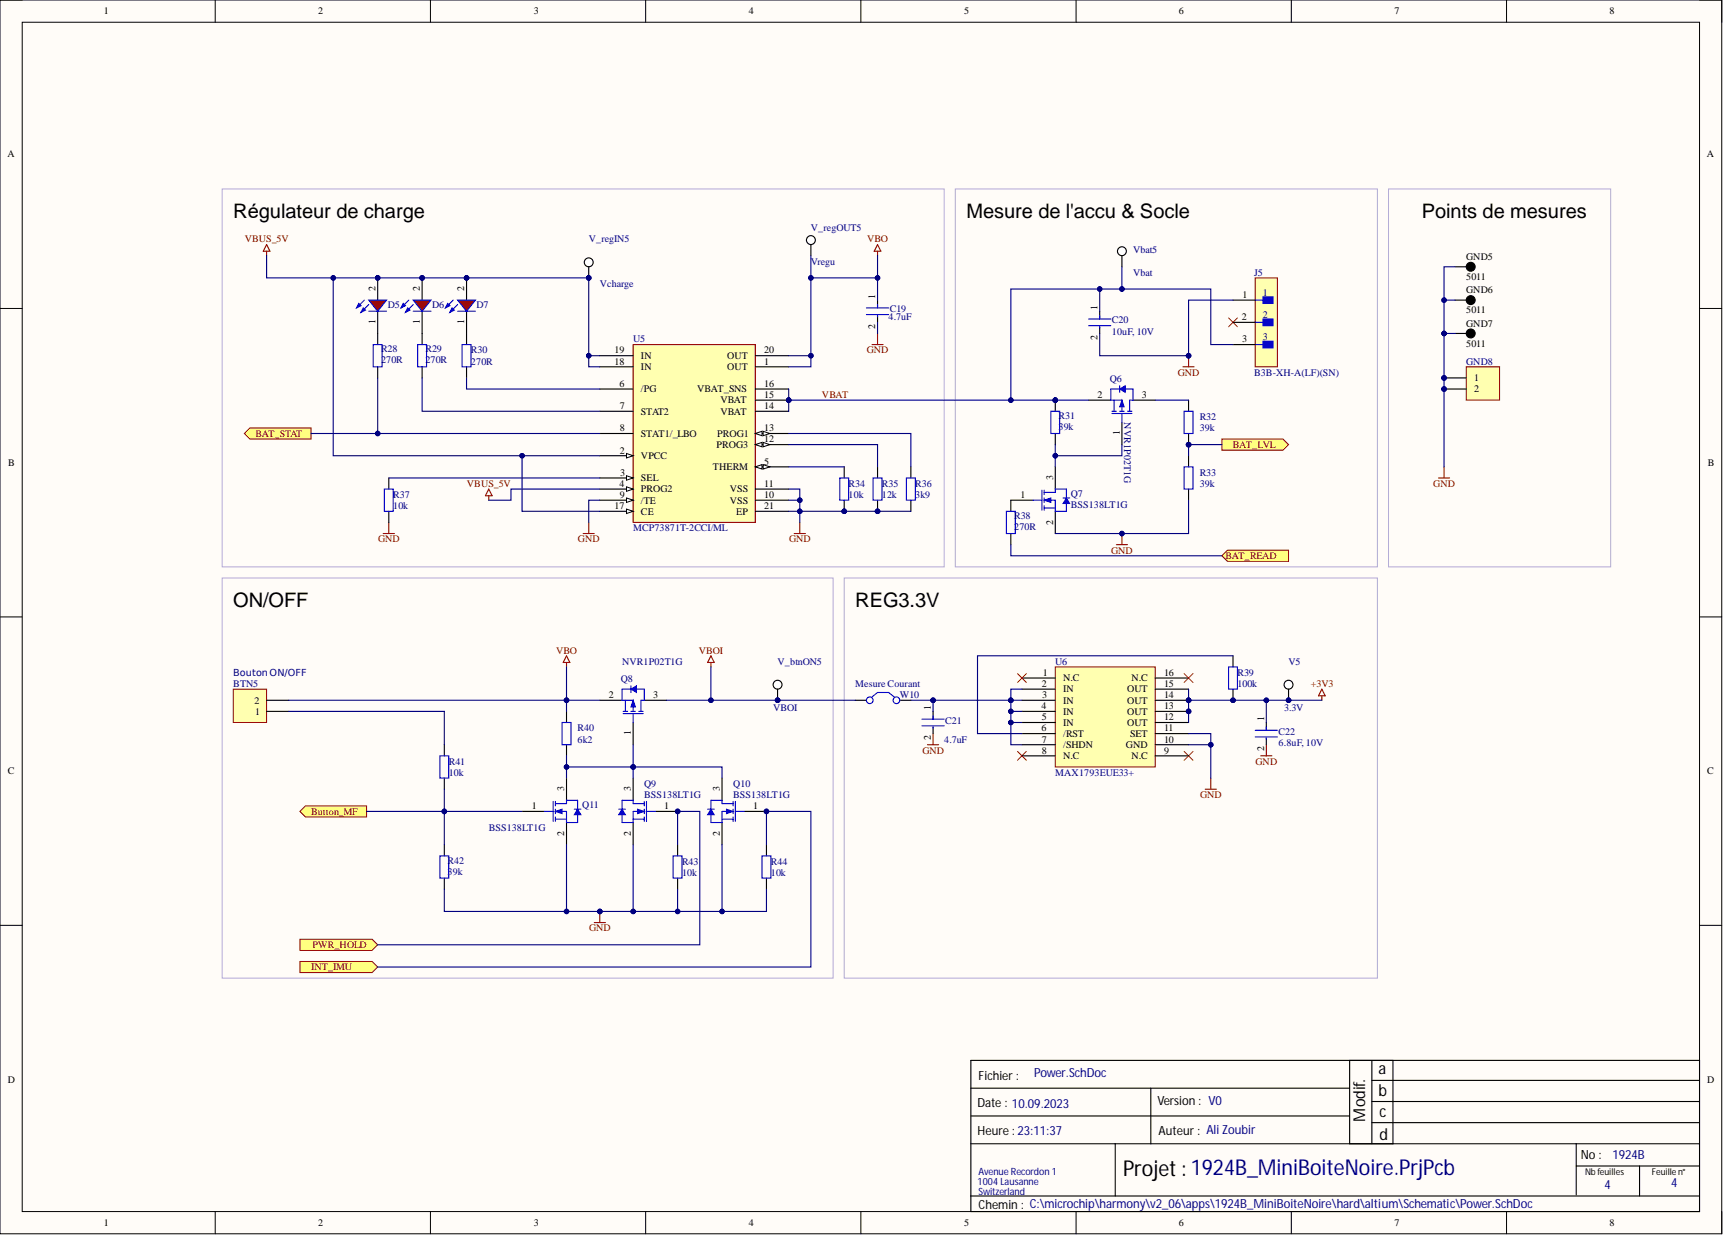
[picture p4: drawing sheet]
<svg xmlns="http://www.w3.org/2000/svg" width="393mm" height="282mm" viewBox="0 0 393 282" stroke-linecap="round" stroke-linejoin="round" font-family="sans-serif">
<defs><g id="words">
<text font-size="5" x="256.4" y="268.3">Projet:1924B_MiniBoiteNoire.PrjPcb</text>
<g font-size="4.6">
<text x="53.3" y="49.8">Régulateur de charge</text>
<text x="220.6" y="49.8">Mesure de l'accu &amp; Socle</text>
<text x="324.6" y="49.8">Points de mesures</text>
<text x="53.3" y="138.6">ON/OFF</text>
<text x="195.3" y="138.6">REG3.3V</text>
</g>
<g font-size="3.7">
<text x="314.7" y="245.1">a</text>
<text x="314.7" y="250.1">b</text>
<text x="311.7" y="256" transform="rotate(-90 311.7 256)">Modif.</text>
<text x="315" y="255">c</text>
<text x="315" y="260.3">d</text>
</g>
<g font-size="2.9" fill="#000080">
<text x="236.1" y="245.8">Power.SchDoc</text>
<text x="368.1" y="264.6">1924B</text>
<text x="366.3" y="271.4">4</text>
<text x="381.5" y="270.9">4</text>
</g>
<g font-size="2.9">
<text x="223.4" y="246.6">Fichier :</text>
<text x="223.2" y="252.7">Date : 10.09.2023</text>
<text x="264.2" y="252.2">Version : V0</text>
<text x="223.2" y="259">Heure : 23:11:37</text>
<text x="264.5" y="259">Auteur : Ali Zoubir</text>
<text x="360.9" y="264.6">No :</text>
<text x="223.4" y="276">Chemin : C:\microchip\harmony\v2_06\apps\1924B_MiniBoiteNoire\hard\altium\Schematic\Power.SchDoc</text>
</g>
<g font-size="2.3">
<text x="23.7" y="3.3">1</text>
<text x="72.6" y="3.3">2</text>
<text x="121.9" y="3.3">3</text>
<text x="170.9" y="3.3">4</text>
<text x="220.1" y="3.3">5</text>
<text x="269.1" y="3.3">6</text>
<text x="318.3" y="3.3">7</text>
<text x="367.4" y="3.3">8</text>
<text x="1.7" y="35.9">A</text>
<text x="389.7" y="35.9">A</text>
<text x="334.7" y="59.4">GND5</text>
<text x="334.7" y="63.9">5011</text>
<text x="85.7" y="66.5" transform="rotate(-90 85.7 66.5)">2</text>
<text x="95.9" y="66.5" transform="rotate(-90 95.9 66.5)">2</text>
<text x="106" y="66.5" transform="rotate(-90 106 66.5)">2</text>
<text x="199.8" y="68.2" transform="rotate(-90 199.8 68.2)">1</text>
<text x="250.5" y="70.8" transform="rotate(-90 250.5 70.8)">1</text>
<text x="283.7" y="68">1</text>
<text x="334.7" y="67">GND6</text>
<text x="334.7" y="71.5">5011</text>
<text x="85.7" y="73.9" transform="rotate(-90 85.7 73.9)">1</text>
<text x="95.9" y="73.9" transform="rotate(-90 95.9 73.9)">1</text>
<text x="106" y="73.9" transform="rotate(-90 106 73.9)">1</text>
<text x="199.8" y="75.1" transform="rotate(-90 199.8 75.1)">2</text>
<text x="250.5" y="77.6" transform="rotate(-90 250.5 77.6)">2</text>
<text x="283.5" y="73.1">2</text>
<text x="334.7" y="74.6">GND7</text>
<text x="140.3" y="80.7">19</text>
<text x="140.3" y="83.2">18</text>
<text x="146.3" y="81.9">IN</text>
<text x="166" y="81.9">OUT</text>
<text x="174.5" y="83.2">1</text>
<text x="174.5" y="80.7">20</text>
<text x="283.6" y="78.1">3</text>
<text x="334.7" y="79.2">5011</text>
<text x="141.4" y="88.3">6</text>
<text x="146.3" y="84.5">IN</text>
<text x="146.3" y="89.6">/PG</text>
<text x="159.2" y="89.6">VBAT_SNS</text>
<text x="166" y="84.5">OUT</text>
<text x="174.5" y="88.3">16</text>
<text x="336.5" y="87">1</text>
<text x="336.5" y="89.6">2</text>
<text x="141.5" y="93.4">7</text>
<text x="146.3" y="94.6">STAT2</text>
<text x="164.5" y="94.6">VBAT</text>
<text x="164.5" y="92.1">VBAT</text>
<text x="174.5" y="93.4">14</text>
<text x="174.5" y="90.8">15</text>
<text x="250.5" y="90.8">2</text>
<text x="260.7" y="90.8">3</text>
<text x="141.5" y="98.4">8</text>
<text x="146.3" y="99.7">STAT1/_LBO</text>
<text x="163.7" y="99.7">PROG1</text>
<text x="174.5" y="101">12</text>
<text x="174.5" y="98.4">13</text>
<text x="255.6" y="99.3" transform="rotate(-90 255.6 99.3)">1</text>
<text x="1.9" y="106.4">B</text>
<text x="141.5" y="103.5">2</text>
<text x="146.3" y="104.8">VPCC</text>
<text x="162.7" y="107.3">THERM</text>
<text x="163.6" y="102.2">PROG3</text>
<text x="174.5" y="106">5</text>
<text x="389.8" y="106.4">B</text>
<text x="141.4" y="111.1">4</text>
<text x="141.5" y="113.7">9</text>
<text x="141.6" y="108.6">3</text>
<text x="146.3" y="109.8">SEL</text>
<text x="146.3" y="112.4">PROG2</text>
<text x="166.6" y="112.4">VSS</text>
<text x="174.5" y="113.7">10</text>
<text x="174.5" y="111.1">11</text>
<text x="233" y="113.7">1</text>
<text x="240.4" y="109.6" transform="rotate(-90 240.4 109.6)">3</text>
<text x="140.3" y="116.2">17</text>
<text x="146.3" y="114.9">/TE</text>
<text x="146.3" y="117.5">CE</text>
<text x="166.6" y="114.9">VSS</text>
<text x="168" y="117.5">EP</text>
<text x="174.5" y="116.2">21</text>
<text x="240.4" y="119.7" transform="rotate(-90 240.4 119.7)">2</text>
<text x="238" y="154.2">1</text>
<text x="242.7" y="155.5">N.C</text>
<text x="258.3" y="155.5">N.C</text>
<text x="265.8" y="154.2">16</text>
<text x="58.1" y="160.6">2</text>
<text x="139" y="159.3">2</text>
<text x="149.1" y="159.3">3</text>
<text x="237.8" y="161.9">4</text>
<text x="237.9" y="156.8">2</text>
<text x="238" y="159.3">3</text>
<text x="242.7" y="158">IN</text>
<text x="242.7" y="160.6">IN</text>
<text x="257.3" y="160.6">OUT</text>
<text x="257.3" y="158">OUT</text>
<text x="265.8" y="161.9">13</text>
<text x="265.8" y="159.3">14</text>
<text x="265.8" y="156.8">15</text>
<text x="58.2" y="163.1">1</text>
<text x="144" y="167.8" transform="rotate(-90 144 167.8)">1</text>
<text x="212.5" y="162.1" transform="rotate(-90 212.5 162.1)">1</text>
<text x="237.8" y="166.9">6</text>
<text x="237.9" y="164.4">5</text>
<text x="242.7" y="163.1">IN</text>
<text x="242.7" y="165.7">IN</text>
<text x="257.3" y="165.7">OUT</text>
<text x="257.3" y="163.1">OUT</text>
<text x="265.8" y="166.9">11</text>
<text x="265.8" y="164.4">12</text>
<text x="288.6" y="164.6" transform="rotate(-90 288.6 164.6)">1</text>
<text x="212.5" y="169" transform="rotate(-90 212.5 169)">2</text>
<text x="237.9" y="169.5">7</text>
<text x="237.9" y="172">8</text>
<text x="242.7" y="168.2">/RST</text>
<text x="242.7" y="170.7">/SHDN</text>
<text x="242.7" y="173.3">N.C</text>
<text x="257.1" y="170.7">GND</text>
<text x="258" y="168.2">SET</text>
<text x="258.3" y="173.3">N.C</text>
<text x="265.8" y="172">9</text>
<text x="265.8" y="169.5">10</text>
<text x="288.6" y="171.5" transform="rotate(-90 288.6 171.5)">2</text>
<text x="1.8" y="176.7">C</text>
<text x="389.8" y="176.7">C</text>
<text x="121.4" y="184.7">1</text>
<text x="128.8" y="180.6" transform="rotate(-90 128.8 180.6)">3</text>
<text x="144" y="180.6" transform="rotate(-90 144 180.6)">3</text>
<text x="151.6" y="184.7">1</text>
<text x="164.3" y="180.6" transform="rotate(-90 164.3 180.6)">3</text>
<text x="171.9" y="184.7">1</text>
<text x="128.8" y="190.8" transform="rotate(-90 128.8 190.8)">2</text>
<text x="144" y="190.8" transform="rotate(-90 144 190.8)">2</text>
<text x="164.3" y="190.8" transform="rotate(-90 164.3 190.8)">2</text>
<text x="1.8" y="247.2">D</text>
<text x="389.8" y="247.2">D</text>
<text x="23.7" y="279.8">1</text>
<text x="72.6" y="279.8">2</text>
<text x="121.9" y="279.8">3</text>
<text x="170.9" y="279.8">4</text>
<text x="220.1" y="279.8">5</text>
<text x="269.1" y="279.8">6</text>
<text x="318.3" y="279.8">7</text>
<text x="367.4" y="279.8">8</text>
</g>
<g font-size="2.3" fill="#000080">
<text x="185.1" y="52.8">V_regOUT5</text>
<text x="134.4" y="55.3">V_regIN5</text>
<text x="258.7" y="57.8">Vbat5</text>
<text x="136.9" y="65.5">Vcharge</text>
<text x="185.1" y="60.4">Vregu</text>
<text x="258.7" y="62.9">Vbat</text>
<text x="286.3" y="62.9">J5</text>
<text x="88.5" y="70.3">D5</text>
<text x="98.6" y="70.3">D6</text>
<text x="108.8" y="70.3">D7</text>
<text x="203.1" y="71.3">C19</text>
<text x="288.3" y="67.5">1</text>
<text x="202.9" y="73.1">4.7uF</text>
<text x="253.8" y="73.8">C20</text>
<text x="253.8" y="76.4">10uF, 10V</text>
<text x="288.3" y="72.6">2</text>
<text x="288.3" y="77.6">3</text>
<text x="87" y="80.4">R28</text>
<text x="87" y="83">270R</text>
<text x="97.1" y="80.4">R29</text>
<text x="97.1" y="83">270R</text>
<text x="107.5" y="80.7">R30</text>
<text x="107.5" y="83.2">270R</text>
<text x="144.5" y="78.1">U5</text>
<text x="334.7" y="83.2">GND8</text>
<text x="253.3" y="87.3">Q6</text>
<text x="286.3" y="85.7">B3B-XH-A(LF)(SN)</text>
<text x="241.7" y="95.6">R31</text>
<text x="273.9" y="95.9">R32</text>
<text x="241.7" y="98.2">39k</text>
<text x="256.6" y="96.4" transform="rotate(90 256.6 96.4)">NVR1P02T1G</text>
<text x="273.9" y="98.4">39k</text>
<text x="89.8" y="113.7">R37</text>
<text x="193.7" y="111.1">R34</text>
<text x="193.7" y="113.7">10k</text>
<text x="201.3" y="111.1">R35</text>
<text x="201.3" y="113.7">12k</text>
<text x="209" y="111.1">R36</text>
<text x="209" y="113.7">3k9</text>
<text x="244.5" y="113.4">Q7</text>
<text x="273.9" y="108.6">R33</text>
<text x="273.9" y="111.1">39k</text>
<text x="89.8" y="116.2">10k</text>
<text x="231.5" y="118.5">R38</text>
<text x="244.5" y="115.9">BSS138LT1G</text>
<text x="144.5" y="121.3">MCP73871T-2CCI/ML</text>
<text x="231.5" y="121">270R</text>
<text x="141.8" y="155.8">Q8</text>
<text x="142" y="151.7">NVR1P02T1G</text>
<text x="177.5" y="151.7">V_btnON5</text>
<text x="240.9" y="151.7">U6</text>
<text x="282.5" y="154.2">R39</text>
<text x="294.2" y="151.7">V5</text>
<text x="53.3" y="156.8">BTN5</text>
<text x="195.3" y="156.8">Mesure Courant</text>
<text x="205.4" y="159.3">W10</text>
<text x="282.5" y="156.8">100k</text>
<text x="131.9" y="166.9">R40</text>
<text x="176.5" y="162.4">VBOI</text>
<text x="215.8" y="165.2">C21</text>
<text x="291.9" y="167.7">C22</text>
<text x="293.1" y="162.4">3.3V</text>
<text x="131.9" y="169.5">6k2</text>
<text x="215.6" y="169.5">4.7uF</text>
<text x="291.9" y="170.2">6.8uF, 10V</text>
<text x="102.4" y="174.5">R41</text>
<text x="102.4" y="177.1">10k</text>
<text x="147.1" y="179.6">Q9</text>
<text x="167.4" y="179.6">Q10</text>
<text x="240.9" y="177.1">MAX1793EUE33+</text>
<text x="132.9" y="184.4">Q11</text>
<text x="147.1" y="182.1">BSS138LT1G</text>
<text x="167.4" y="182.1">BSS138LT1G</text>
<text x="111.6" y="189.8">BSS138LT1G</text>
<text x="102.2" y="197.1">R42</text>
<text x="155.7" y="197.4">R43</text>
<text x="176" y="197.4">R44</text>
<text x="102.2" y="199.7">39k</text>
<text x="155.7" y="199.9">10k</text>
<text x="176" y="199.9">10k</text>
<text x="223.4" y="268.1">Avenue Recordon 1</text>
<text x="223.2" y="270.3">1004Lausanne</text>
<text x="223.4" y="272.6">Switzerland</text>
</g>
<g font-size="2.3" fill="#800000">
<text x="55.9" y="55.3">VBUS_5V</text>
<text x="198" y="55.3">VBO</text>
<text x="197.9" y="80.7">GND</text>
<text x="268.9" y="85.7">GND</text>
<text x="187.7" y="90.8">VBAT</text>
<text x="58.3" y="99.7">BAT_STAT</text>
<text x="281.5" y="102.2">BAT_LVL</text>
<text x="106.6" y="111.1">VBUS_5V</text>
<text x="327.2" y="111.1">GND</text>
<text x="86.3" y="123.8">GND</text>
<text x="132" y="123.8">GND</text>
<text x="180.1" y="123.8">GND</text>
<text x="253.7" y="126.3">GND</text>
<text x="279.8" y="127.6">BAT_READ</text>
<text x="127" y="149.2">VBO</text>
<text x="159.5" y="149.2">VBOI</text>
<text x="299.2" y="156.8">+3V3</text>
<text x="210.6" y="172">GND</text>
<text x="286.6" y="174.5">GND</text>
<text x="71" y="186">Button_MF</text>
<text x="274" y="182.1">GND</text>
<text x="134.5" y="212.6">GND</text>
<text x="71" y="221.5">INT_IMU</text>
<text x="71.3" y="216.4">PWR_HOLD</text>
</g>
<text font-size="2.2" fill="#000080" x="53.3" y="154.2">BoutonON/OFF</text>
<g font-size="2.1">
<text x="361.9" y="268.1">Nbfeuilles</text>
<text x="377.1" y="268.1">Feuillen°</text>
</g>
</g></defs>
<path d="M0 0h393.1v281.6h-393.1z" fill-rule="evenodd" fill="#fffcf8"/>
<path d="M0 0h393.1v281.6h-393.1z" fill="none" stroke="#000" stroke-width=".23"/>
<path d="M5.1 5.1h382.9v271.4h-382.9z" fill-rule="evenodd" fill="#fffcf8"/>
<g fill="none" stroke="#000" stroke-width=".23">
<path d="M0 0h5.1M5.1 5.1h382.9v271.4h-382.9zM49.1 0v5.1M98.3 0v5.1M147.4 0v5.1M196.5 0v5.1M245.7 0v5.1M294.8 0v5.1M343.9 0v5.1M388 0h5.1v5.1M0 70.4h5.1M388 70.4h5.1"/>
<path d="M0 140.8h5.1M388 140.8h5.1M0 211.2h5.1M388 211.2h5.1M49.1 276.5v5.1M98.3 276.5v5.1M147.4 276.5v5.1M196.5 276.5v5.1M245.7 276.5v5.1M294.8 276.5v5.1M343.9 276.5v5.1M393.1 276.5v5.1"/>
</g>
<g fill="none" stroke="#000" stroke-width=".25">
<path d="M213 162.4v1.7M213 165.9v1.5M289.1 164.9v1.8M289.1 168.5v1.5M221.6 242h166.4v34.5h-166.4zM221.6 248.4h86.5M221.6 254.7h86.5M262.7 248.4v12.6M308.1 242v19M313.2 242v19M313.2 246.6h74.8M313.2 251.4h74.8"/>
<path d="M313.2 256.2h74.8M318 242v19M221.6 273h166.4M221.6 261h166.4M254.6 261v12M359.8 261v11.7M359.8 266.1h28.2M374.3 266.1v6.9"/>
</g>
<path d="M232.3 153.7l2 2.1M234.3 153.7l-2 2.1M270.3 153.7l2.1 2.1M272.4 153.7l-2.1 2.1M232.3 171.5l2 2M234.3 171.5l-2 2M270.3 171.5l2.1 2M272.4 171.5l-2.1 2" fill="none" stroke="#f00" stroke-width=".23"/>
<path d="M270.1 83.7h2.5M271.3 81.2v2.5M211.7 170h2.6M213 167.4v2.6M276.4 177.6v2.5M287.8 172.5h2.6M289.1 170v2.5M275.1 180.1h2.6" fill="none" stroke="#800000" stroke-width=".25"/>
<path d="M210.5 164.1h5.1M210.5 165.7h5.1M213 163.4v.7M213 165.9v.3M286.6 166.7h5M286.6 168.2h5M289.1 165.9v.8M289.1 168.5v.2" fill="none" stroke="#00f" stroke-width=".25"/>
<circle cx="271.3" cy="81.2" r=".51" fill="#000080"/>
<circle cx="271.3" cy="81.2" r=".51" fill="none" stroke="#000080" stroke-width=".23"/>
<circle cx="177.5" cy="159.8" r=".51" fill="#000080"/>
<circle cx="177.5" cy="159.8" r=".51" fill="none" stroke="#000080" stroke-width=".23"/>
<circle cx="177.5" cy="156.3" r="1.01" fill="#fff"/>
<g fill="none" stroke="#000" stroke-width=".25">
<path d="M177.5 157.3v2.5"/>
<circle cx="177.5" cy="156.3" r="1.01"/>
</g>
<circle cx="177.5" cy="159.8" r=".51" fill="#000080"/>
<circle cx="177.5" cy="159.8" r=".51" fill="none" stroke="#000080" stroke-width=".23"/>
<circle cx="86.2" cy="63.4" r=".51" fill="#000080"/>
<circle cx="86.2" cy="63.4" r=".51" fill="none" stroke="#000080" stroke-width=".23"/>
<path d="M86.2 63.4v5.1M86.2 71v5.1" fill="none" stroke="#000" stroke-width=".25"/>
<circle cx="86.2" cy="63.4" r=".51" fill="#000080"/>
<circle cx="86.2" cy="63.4" r=".51" fill="none" stroke="#000080" stroke-width=".23"/>
<path d="M84.2 68.5h4l-2 2.5z" fill="#f00"/>
<path d="M83.2 68.5l-1.8 1.8M84.2 68.5h4l-2 2.5zM84.2 71h4M84.2 69.5l-1.8 1.8" fill="none" stroke="#00f" stroke-width=".25"/>
<path d="M81.9 69.3l.5 .5-1 .5z" fill="#00f"/>
<path d="M81.9 69.3l.5 .5-1 .5z" fill="none" stroke="#00f" stroke-width=".25"/>
<path d="M82.9 70.3l.5 .5-1 .5z" fill="#00f"/>
<path d="M82.9 70.3l.5 .5-1 .5z" fill="none" stroke="#00f" stroke-width=".25"/>
<circle cx="134.4" cy="63.4" r=".51" fill="#000080"/>
<circle cx="134.4" cy="63.4" r=".51" fill="none" stroke="#000080" stroke-width=".23"/>
<circle cx="134.4" cy="59.9" r="1.02" fill="#fff"/>
<g fill="none" stroke="#000" stroke-width=".25">
<path d="M134.4 60.9v2.5"/>
<circle cx="134.4" cy="59.9" r="1.02"/>
</g>
<circle cx="134.4" cy="63.4" r=".51" fill="#000080"/>
<circle cx="134.4" cy="63.4" r=".51" fill="none" stroke="#000080" stroke-width=".23"/>
<path d="M86.2 76.1v2.5M200.3 68.5v1.8M200.3 72v1.6M86.2 83.7v2.6" fill="none" stroke="#000" stroke-width=".25"/>
<path d="M85.2 78.6h2v5.1h-2zM197.8 70.3h5.1M197.8 71.8h5.1M200.3 69.5v.8M200.3 72v.3" fill="none" stroke="#00f" stroke-width=".25"/>
<path d="M200.3 57.3v1.1M200.3 55.8l.8 1.5h-1.5zM199.1 78.6h2.5M200.3 76.1v2.5M88.8 119.2v2.6M182.6 119.2v2.6M87.5 121.8h2.5M181.3 121.8h2.6" fill="none" stroke="#800000" stroke-width=".25"/>
<circle cx="256.1" cy="57.3" r="1.01" fill="#fff"/>
<g fill="none" stroke="#000" stroke-width=".25">
<path d="M256.1 58.4v2.5"/>
<circle cx="256.1" cy="57.3" r="1.01"/>
</g>
<circle cx="240.9" cy="91.3" r=".51" fill="#000080"/>
<circle cx="240.9" cy="91.3" r=".51" fill="none" stroke="#000080" stroke-width=".23"/>
<path d="M240.9 91.3v2.6" fill="none" stroke="#000" stroke-width=".25"/>
<circle cx="240.9" cy="91.3" r=".51" fill="#000080"/>
<circle cx="240.9" cy="91.3" r=".51" fill="none" stroke="#000080" stroke-width=".23"/>
<path d="M240.9 98.9v2.6M230.8 114.2h5M240.9 106.6v5M240.9 116.7v5.1" fill="none" stroke="#000" stroke-width=".25"/>
<path d="M239.9 93.9h2v5h-2zM237.9 111.9v4.5M238.4 112.4h2.5v-.8h2.5v2.1M238.4 114.2h2.5v2.5h2.5v-1.8M238.4 115.9h2.5M238.4 111.9v1M238.4 113.7v1M238.4 115.4v1" fill="none" stroke="#00f" stroke-width=".25"/>
<path d="M243.4 113.7l.8 1.2h-1.5z" fill="#00f"/>
<path d="M243.4 113.7l.8 1.2h-1.5z" fill="none" stroke="#00f" stroke-width=".23"/>
<path d="M242.7 113.7h1.5" fill="none" stroke="#00f" stroke-width=".25"/>
<path d="M238.4 114.2l1.5-.5v1z" fill="#00f"/>
<path d="M238.4 114.2l1.5-.5v1z" fill="none" stroke="#00f" stroke-width=".23"/>
<path d="M253.8 94.4h4.6M253.8 93.9h1.1M254.3 91.3v2.6M255.6 88.8h-2v2.5h2.5v2.6M255.6 93.9h1M256.9 88.8h1.8v2.5h-.8v2.6M257.4 93.9h1M235.8 114.2h2.1" fill="none" stroke="#00f" stroke-width=".25"/>
<path d="M248.5 91.3h5.1M256.1 96.4v5.1M258.7 91.3h5" fill="none" stroke="#000" stroke-width=".25"/>
<path d="M255.6 88.8l1.3-.8v1.6z" fill="#00f"/>
<path d="M255.6 88.8l1.3-.8v1.6z" fill="none" stroke="#00f" stroke-width=".23"/>
<path d="M255.6 88v1.6M256.1 94.4v2" fill="none" stroke="#00f" stroke-width=".25"/>
<path d="M256.1 91.3l.5 1.6h-1z" fill="#00f"/>
<path d="M256.1 91.3l.5 1.6h-1z" fill="none" stroke="#00f" stroke-width=".23"/>
<path d="M254.9 124.3h2.5M256.1 121.8v2.5" fill="none" stroke="#800000" stroke-width=".25"/>
<circle cx="256.1" cy="121.8" r=".51" fill="#000080"/>
<circle cx="256.1" cy="121.8" r=".51" fill="none" stroke="#000080" stroke-width=".23"/>
<path d="M278.9 100.2h14l1.3 1.3-1.3 1.2h-14z" fill-rule="evenodd" fill="#ffff80"/>
<path d="M278.9 100.2h14l1.3 1.3-1.3 1.2h-14z" fill="none" stroke="#800000" stroke-width=".23"/>
<path d="M280.2 125.6h14v2.5h-14l-1.3-1.3z" fill-rule="evenodd" fill="#ffff80"/>
<path d="M280.2 125.6h14v2.5h-14l-1.3-1.3z" fill="none" stroke="#800000" stroke-width=".23"/>
<path d="M135.7 210.6h2.5M136.9 208v2.6" fill="none" stroke="#800000" stroke-width=".25"/>
<circle cx="136.9" cy="208" r=".51" fill="#000080"/>
<circle cx="136.9" cy="208" r=".51" fill="none" stroke="#000080" stroke-width=".23"/>
<path d="M129.3 177.6v5.1M119.2 185.2h5.1M129.3 187.7v5.1" fill="none" stroke="#000" stroke-width=".25"/>
<path d="M126.3 182.9v4.6M126.8 183.4h2.5v-.7h2.6v2M126.8 185.2h2.5v2.5h2.6v-1.7M126.8 187h2.5M126.8 182.9v1M126.8 184.7v1M126.8 186.5v1" fill="none" stroke="#00f" stroke-width=".25"/>
<path d="M131.9 184.7l.7 1.3h-1.5z" fill="#00f"/>
<path d="M131.9 184.7l.7 1.3h-1.5z" fill="none" stroke="#00f" stroke-width=".23"/>
<path d="M131.1 184.7h1.5" fill="none" stroke="#00f" stroke-width=".25"/>
<path d="M126.8 185.2l1.5-.5v1z" fill="#00f"/>
<path d="M126.8 185.2l1.5-.5v1z" fill="none" stroke="#00f" stroke-width=".23"/>
<path d="M124.3 185.2h2" fill="none" stroke="#00f" stroke-width=".25"/>
<circle cx="154.7" cy="185.2" r=".51" fill="#000080"/>
<circle cx="154.7" cy="185.2" r=".51" fill="none" stroke="#000080" stroke-width=".23"/>
<path d="M149.6 185.2h5.1" fill="none" stroke="#000" stroke-width=".25"/>
<circle cx="154.7" cy="185.2" r=".51" fill="#000080"/>
<circle cx="154.7" cy="185.2" r=".51" fill="none" stroke="#000080" stroke-width=".23"/>
<path d="M144.5 177.6v5.1M144.5 187.7v5.1" fill="none" stroke="#000" stroke-width=".25"/>
<path d="M144.5 187h2.6M147.1 183.4h-2.6v-.7h-2.5v2M147.1 185.2h-2.6v2.5h-2.5v-1.7M147.1 182.9v1M147.1 184.7v1M147.1 186.5v1M147.6 182.9v4.6" fill="none" stroke="#00f" stroke-width=".25"/>
<path d="M142 184.7l.8 1.3h-1.6z" fill="#00f"/>
<path d="M142 184.7l.8 1.3h-1.6z" fill="none" stroke="#00f" stroke-width=".23"/>
<path d="M141.2 184.7h1.6" fill="none" stroke="#00f" stroke-width=".25"/>
<path d="M145.6 184.7l1.5 .5-1.5 .5z" fill="#00f"/>
<path d="M145.6 184.7l1.5 .5-1.5 .5z" fill="none" stroke="#00f" stroke-width=".23"/>
<path d="M142.8 159.8v2.6M144 157.3h-2v2.5h2.5v2.6M145.3 157.3h1.8v2.5h-.8v2.6M142.3 162.9h4.5M142.3 162.4h1M144 162.4h1.1M145.8 162.4h1M147.6 185.2h2" fill="none" stroke="#00f" stroke-width=".25"/>
<path d="M136.9 159.8h5.1M147.1 159.8h5.1M144.5 164.9v5.1" fill="none" stroke="#000" stroke-width=".25"/>
<path d="M144 157.3l1.3-.8v1.5z" fill="#00f"/>
<path d="M144 157.3l1.3-.8v1.5z" fill="none" stroke="#00f" stroke-width=".23"/>
<path d="M144 156.5v1.5M144.5 162.9v2" fill="none" stroke="#00f" stroke-width=".25"/>
<path d="M144.5 159.8l.6 1.5h-1.1z" fill="#00f"/>
<path d="M144.5 159.8l.6 1.5h-1.1z" fill="none" stroke="#00f" stroke-width=".23"/>
<path d="M129.3 162.4v2.5M129.3 170v2.5" fill="none" stroke="#000" stroke-width=".25"/>
<path d="M128.3 164.9h2v5.1h-2z" fill="none" stroke="#00f" stroke-width=".25"/>
<path d="M129.3 149.7l.8 1.5h-1.5zM129.3 151.2v1" fill="none" stroke="#800000" stroke-width=".25"/>
<path d="M68.5 214.4h16.5l1.2 1.2-1.2 1.3h-16.5z" fill-rule="evenodd" fill="#ffff80"/>
<path d="M68.5 214.4h16.5l1.2 1.2-1.2 1.3h-16.5z" fill="none" stroke="#800000" stroke-width=".23"/>
<circle cx="185.1" cy="54.8" r="1.01" fill="#fff"/>
<g fill="none" stroke="#000" stroke-width=".25">
<path d="M185.1 55.8v2.6"/>
<circle cx="185.1" cy="54.8" r="1.01"/>
</g>
<path d="M162.3 149.7l.8 1.5h-1.6zM162.3 151.2v1" fill="none" stroke="#800000" stroke-width=".25"/>
<circle cx="294.2" cy="159.8" r=".51" fill="#000080"/>
<circle cx="294.2" cy="159.8" r=".51" fill="none" stroke="#000080" stroke-width=".23"/>
<circle cx="294.2" cy="156.3" r="1.01" fill="#fff"/>
<g fill="none" stroke="#000" stroke-width=".25">
<path d="M294.2 157.3v2.5"/>
<circle cx="294.2" cy="156.3" r="1.01"/>
</g>
<circle cx="294.2" cy="159.8" r=".51" fill="#000080"/>
<circle cx="294.2" cy="159.8" r=".51" fill="none" stroke="#000080" stroke-width=".23"/>
<path d="M328.4 109.1h2.5M329.7 106.6v2.5" fill="none" stroke="#800000" stroke-width=".25"/>
<circle cx="96.4" cy="63.4" r=".51" fill="#000080"/>
<circle cx="96.4" cy="63.4" r=".51" fill="none" stroke="#000080" stroke-width=".23"/>
<path d="M96.4 63.4v5.1M96.4 71v5.1" fill="none" stroke="#000" stroke-width=".25"/>
<circle cx="96.4" cy="63.4" r=".51" fill="#000080"/>
<circle cx="96.4" cy="63.4" r=".51" fill="none" stroke="#000080" stroke-width=".23"/>
<path d="M94.3 68.5h4.1l-2 2.5z" fill="#f00"/>
<path d="M93.3 68.5l-1.8 1.8M94.3 68.5h4.1l-2 2.5zM94.3 71h4.1M94.3 69.5l-1.7 1.8" fill="none" stroke="#00f" stroke-width=".25"/>
<path d="M92.1 69.3l.5 .5-1.1 .5z" fill="#00f"/>
<path d="M92.1 69.3l.5 .5-1.1 .5z" fill="none" stroke="#00f" stroke-width=".25"/>
<path d="M93.1 70.3l.5 .5-1 .5z" fill="#00f"/>
<path d="M93.1 70.3l.5 .5-1 .5z" fill="none" stroke="#00f" stroke-width=".25"/>
<circle cx="106.5" cy="63.4" r=".51" fill="#000080"/>
<circle cx="106.5" cy="63.4" r=".51" fill="none" stroke="#000080" stroke-width=".23"/>
<path d="M106.5 63.4v5.1M106.5 71v5.1" fill="none" stroke="#000" stroke-width=".25"/>
<circle cx="106.5" cy="63.4" r=".51" fill="#000080"/>
<circle cx="106.5" cy="63.4" r=".51" fill="none" stroke="#000080" stroke-width=".23"/>
<path d="M104.5 68.5h4l-2 2.5z" fill="#f00"/>
<path d="M103.5 68.5l-1.8 1.8M104.5 68.5h4l-2 2.5zM104.5 71h4M104.5 69.5l-1.8 1.8" fill="none" stroke="#00f" stroke-width=".25"/>
<path d="M102.2 69.3l.5 .5-1 .5z" fill="#00f"/>
<path d="M102.2 69.3l.5 .5-1 .5z" fill="none" stroke="#00f" stroke-width=".25"/>
<path d="M103.2 70.3l.5 .5-1 .5z" fill="#00f"/>
<path d="M103.2 70.3l.5 .5-1 .5z" fill="none" stroke="#00f" stroke-width=".25"/>
<circle cx="192.7" cy="116.7" r=".51" fill="#000080"/>
<circle cx="192.7" cy="116.7" r=".51" fill="none" stroke="#000080" stroke-width=".23"/>
<path d="M192.7 106.6v2.5M192.7 114.2v2.5" fill="none" stroke="#000" stroke-width=".25"/>
<circle cx="192.7" cy="116.7" r=".51" fill="#000080"/>
<circle cx="192.7" cy="116.7" r=".51" fill="none" stroke="#000080" stroke-width=".23"/>
<path d="M191.7 109.1h2v5.1h-2z" fill="none" stroke="#00f" stroke-width=".25"/>
<circle cx="200.3" cy="116.7" r=".51" fill="#000080"/>
<circle cx="200.3" cy="116.7" r=".51" fill="none" stroke="#000080" stroke-width=".23"/>
<path d="M200.3 106.6v2.5M200.3 114.2v2.5" fill="none" stroke="#000" stroke-width=".25"/>
<circle cx="200.3" cy="116.7" r=".51" fill="#000080"/>
<circle cx="200.3" cy="116.7" r=".51" fill="none" stroke="#000080" stroke-width=".23"/>
<path d="M248.5 72.8h5.1M248.5 74.3h5.1M251.1 72v.8M251.1 74.6v.2M199.3 109.1h2v5.1h-2z" fill="none" stroke="#00f" stroke-width=".25"/>
<path d="M251.1 71v1.8M251.1 74.6v1.5" fill="none" stroke="#000" stroke-width=".25"/>
<circle cx="281.5" cy="159.8" r=".51" fill="#000080"/>
<circle cx="281.5" cy="159.8" r=".51" fill="none" stroke="#000080" stroke-width=".23"/>
<path d="M281.5 149.7v2.5M281.5 157.3v2.5" fill="none" stroke="#000" stroke-width=".25"/>
<circle cx="281.5" cy="159.8" r=".51" fill="#000080"/>
<circle cx="281.5" cy="159.8" r=".51" fill="none" stroke="#000080" stroke-width=".23"/>
<path d="M95.3 78.6h2.1v5.1h-2.1zM105.5 78.6h2v5.1h-2zM87.7 111.6h2.1v5.1h-2.1zM206.9 109.1h2.1v5.1h-2.1zM229.8 116.7h2v5.1h-2zM280.5 152.2h2v5.1h-2zM100.4 172.5h2v5.1h-2zM153.7 195.3h2v5.1h-2z" fill="none" stroke="#00f" stroke-width=".25"/>
<g fill="#000">
<circle cx="335.8" cy="68.5" r="1.01"/>
<circle cx="335.8" cy="60.9" r="1.01"/>
<circle cx="335.8" cy="76.1" r="1.01"/>
</g>
<g fill="none" stroke="#000" stroke-width=".25">
<path d="M96.4 76.1v2.5M106.5 76.1v2.5M332.2 60.9h2.5M332.2 68.5h2.5M332.2 76.1h2.5M96.4 83.7v2.6M106.5 83.7v2.6M88.8 109.1v2.5M88.8 116.7v2.5M207.9 106.6v2.5M207.9 114.2v2.5M230.8 114.2v2.5"/>
<path d="M230.8 121.8v2.5M101.4 170v2.5M101.4 177.6v2.5M154.7 192.8v2.5M154.7 200.4v2.6"/>
<circle cx="335.8" cy="68.5" r="1.01"/>
<circle cx="335.8" cy="60.9" r="1.01"/>
<circle cx="335.8" cy="76.1" r="1.01"/>
</g>
<circle cx="271.3" cy="101.5" r=".51" fill="#000080"/>
<circle cx="271.3" cy="101.5" r=".51" fill="none" stroke="#000080" stroke-width=".23"/>
<path d="M271.3 91.3v2.6M271.3 98.9v2.6" fill="none" stroke="#000" stroke-width=".25"/>
<circle cx="271.3" cy="101.5" r=".51" fill="#000080"/>
<circle cx="271.3" cy="101.5" r=".51" fill="none" stroke="#000080" stroke-width=".23"/>
<path d="M270.3 93.9h2.1v5h-2.1zM270.3 106.6h2.1v5h-2.1zM100.4 195.3h2v5.1h-2z" fill="none" stroke="#00f" stroke-width=".25"/>
<path d="M271.3 104v2.6M271.3 111.6v2.6M101.4 192.8v2.5M101.4 200.4v2.6" fill="none" stroke="#000" stroke-width=".25"/>
<path d="M301.8 157.3l.7 1.5h-1.5zM301.8 158.8v1" fill="none" stroke="#800000" stroke-width=".25"/>
<path d="M57.1 97.7h13.9v2.5h-13.9l-1.3-1.3z" fill-rule="evenodd" fill="#ffff80"/>
<path d="M57.1 97.7h13.9v2.5h-13.9l-1.3-1.3z" fill="none" stroke="#800000" stroke-width=".23"/>
<path d="M53.3 157.3h7.6v7.6h-7.6z" fill-rule="evenodd" fill="#ffffb0"/>
<path d="M53.3 157.3h7.6v7.6h-7.6z" fill="none" stroke="#800000" stroke-width=".23"/>
<path d="M60.9 159.8h5M60.9 162.4h5" fill="none" stroke="#000" stroke-width=".25"/>
<circle cx="271.3" cy="162.4" r=".51" fill="#000080"/>
<circle cx="271.3" cy="162.4" r=".51" fill="none" stroke="#000080" stroke-width=".23"/>
<circle cx="271.3" cy="159.8" r=".51" fill="#000080"/>
<circle cx="271.3" cy="159.8" r=".51" fill="none" stroke="#000080" stroke-width=".23"/>
<path d="M240.9 152.2h22.8v22.8h-22.8z" fill-rule="evenodd" fill="#ffffb0"/>
<path d="M240.9 152.2h22.8v22.8h-22.8z" fill="none" stroke="#800000" stroke-width=".23"/>
<g fill="none" stroke="#000" stroke-width=".25">
<path d="M233.3 154.8h7.6M233.3 157.3h7.6M233.3 159.8h7.6M233.3 162.4h7.6M233.3 164.9h7.6M233.3 167.4h7.6M233.3 170h7.6M233.3 172.5h7.6M263.7 162.4h7.6M263.7 164.9h7.6M263.7 167.4h7.6M263.7 170h7.6"/>
<path d="M263.7 172.5h7.6"/>
</g>
<circle cx="271.3" cy="162.4" r=".51" fill="#000080"/>
<circle cx="271.3" cy="162.4" r=".51" fill="none" stroke="#000080" stroke-width=".23"/>
<path d="M263.7 159.8h7.6" fill="none" stroke="#000" stroke-width=".25"/>
<circle cx="271.3" cy="159.8" r=".51" fill="#000080"/>
<circle cx="271.3" cy="159.8" r=".51" fill="none" stroke="#000080" stroke-width=".23"/>
<path d="M263.7 157.3h7.6M263.7 154.8h7.6" fill="none" stroke="#000" stroke-width=".25"/>
<circle cx="180" cy="91.3" r=".51" fill="#000080"/>
<circle cx="180" cy="91.3" r=".51" fill="none" stroke="#000080" stroke-width=".23"/>
<path d="M144.5 78.6h27.9v40.6h-27.9z" fill-rule="evenodd" fill="#ffffb0"/>
<path d="M144.5 78.6h27.9v40.6h-27.9z" fill="none" stroke="#800000" stroke-width=".25"/>
<path d="M136.9 81.2h7.6M136.9 83.7h7.6M136.9 88.8h7.6M136.9 93.9h7.6M136.9 98.9h7.6M136.9 104h7.6" fill="none" stroke="#000" stroke-width=".25"/>
<path d="M143 103.5l1.5 .5-1.5 .5z" fill="#f8fcff"/>
<path d="M143 103.5l1.5 .5-1.5 .5z" fill="none" stroke="#000" stroke-width=".23"/>
<path d="M136.9 109.1h7.6" fill="none" stroke="#000" stroke-width=".25"/>
<path d="M143 108.6l1.5 .5-1.5 .5z" fill="#f8fcff"/>
<path d="M143 108.6l1.5 .5-1.5 .5z" fill="none" stroke="#000" stroke-width=".23"/>
<path d="M136.9 111.6h7.6" fill="none" stroke="#000" stroke-width=".25"/>
<path d="M143 111.1l1.5 .5-1.5 .5z" fill="#f8fcff"/>
<path d="M143 111.1l1.5 .5-1.5 .5z" fill="none" stroke="#000" stroke-width=".23"/>
<path d="M136.9 114.2h7.6" fill="none" stroke="#000" stroke-width=".25"/>
<path d="M143 113.7l1.5 .5-1.5 .5z" fill="#f8fcff"/>
<path d="M143 113.7l1.5 .5-1.5 .5z" fill="none" stroke="#000" stroke-width=".23"/>
<path d="M136.9 116.7h7.6" fill="none" stroke="#000" stroke-width=".25"/>
<path d="M143 116.2l1.5 .5-1.5 .5z" fill="#f8fcff"/>
<path d="M143 116.2l1.5 .5-1.5 .5z" fill="none" stroke="#000" stroke-width=".23"/>
<path d="M172.4 116.7h7.6M172.4 114.2h7.6M172.4 111.6h7.6M172.4 106.6h7.6" fill="none" stroke="#000" stroke-width=".25"/>
<path d="M172.4 106.6l1.6-.6v1.1z" fill="#f8fcff"/>
<path d="M172.4 106.6l1.6-.6v1.1z" fill="none" stroke="#000" stroke-width=".23"/>
<path d="M174.2 106l1.5 .6-1.5 .5z" fill="#f8fcff"/>
<path d="M174.2 106l1.5 .6-1.5 .5z" fill="none" stroke="#000" stroke-width=".23"/>
<path d="M172.4 101.5h7.6" fill="none" stroke="#000" stroke-width=".25"/>
<path d="M172.4 101.5l1.6-.5v1z" fill="#f8fcff"/>
<path d="M172.4 101.5l1.6-.5v1z" fill="none" stroke="#000" stroke-width=".23"/>
<path d="M174.2 101l1.5 .5-1.5 .5z" fill="#f8fcff"/>
<path d="M174.2 101l1.5 .5-1.5 .5z" fill="none" stroke="#000" stroke-width=".23"/>
<path d="M172.4 98.9h7.6" fill="none" stroke="#000" stroke-width=".25"/>
<path d="M172.4 98.9l1.6-.5v1z" fill="#f8fcff"/>
<path d="M172.4 98.9l1.6-.5v1z" fill="none" stroke="#000" stroke-width=".23"/>
<path d="M174.2 98.4l1.5 .5-1.5 .5z" fill="#f8fcff"/>
<path d="M174.2 98.4l1.5 .5-1.5 .5z" fill="none" stroke="#000" stroke-width=".23"/>
<path d="M172.4 93.9h7.6M172.4 91.3h7.6" fill="none" stroke="#000" stroke-width=".25"/>
<circle cx="180" cy="91.3" r=".51" fill="#000080"/>
<circle cx="180" cy="91.3" r=".51" fill="none" stroke="#000080" stroke-width=".23"/>
<path d="M172.4 88.8h7.6M172.4 83.7h7.6M172.4 81.2h7.6" fill="none" stroke="#000" stroke-width=".25"/>
<path d="M69.7 183.9h14v2.6h-14l-1.2-1.3z" fill-rule="evenodd" fill="#ffff80"/>
<path d="M69.7 183.9h14v2.6h-14l-1.2-1.3z" fill="none" stroke="#800000" stroke-width=".23"/>
<path d="M134.4 119.2v2.6M133.1 121.8h2.6" fill="none" stroke="#800000" stroke-width=".25"/>
<path d="M50.7 43.1h164.9v86.3h-164.9zM218.1 43.1h96.3v86.3h-96.3zM50.7 131.9h139.5v91.3h-139.5zM192.7 131.9h121.7v91.3h-121.7z" fill="none" stroke="#b4a7d6" stroke-width=".23"/>
<circle cx="329.7" cy="86.3" r=".51" fill="#000080"/>
<circle cx="329.7" cy="86.3" r=".51" fill="none" stroke="#000080" stroke-width=".23"/>
<circle cx="329.7" cy="88.8" r=".51" fill="#000080"/>
<circle cx="329.7" cy="88.8" r=".51" fill="none" stroke="#000080" stroke-width=".23"/>
<path d="M334.7 83.7h7.6v7.6h-7.6z" fill-rule="evenodd" fill="#ffffb0"/>
<path d="M334.7 83.7h7.6v7.6h-7.6z" fill="none" stroke="#800000" stroke-width=".23"/>
<path d="M329.7 86.3h5" fill="none" stroke="#000" stroke-width=".25"/>
<circle cx="329.7" cy="86.3" r=".51" fill="#000080"/>
<circle cx="329.7" cy="86.3" r=".51" fill="none" stroke="#000080" stroke-width=".23"/>
<path d="M329.7 88.8h5" fill="none" stroke="#000" stroke-width=".25"/>
<circle cx="329.7" cy="88.8" r=".51" fill="#000080"/>
<circle cx="329.7" cy="88.8" r=".51" fill="none" stroke="#000080" stroke-width=".23"/>
<path d="M317 43.1h50.7v86.3h-50.7z" fill="none" stroke="#b4a7d6" stroke-width=".23"/>
<circle cx="175" cy="185.2" r=".51" fill="#000080"/>
<circle cx="175" cy="185.2" r=".51" fill="none" stroke="#000080" stroke-width=".23"/>
<path d="M169.9 185.2h5.1" fill="none" stroke="#000" stroke-width=".25"/>
<circle cx="175" cy="185.2" r=".51" fill="#000080"/>
<circle cx="175" cy="185.2" r=".51" fill="none" stroke="#000080" stroke-width=".23"/>
<path d="M164.8 177.6v5.1M164.8 187.7v5.1" fill="none" stroke="#000" stroke-width=".25"/>
<path d="M164.8 187h2.6M167.4 183.4h-2.6v-.7h-2.5v2M167.4 185.2h-2.6v2.5h-2.5v-1.7M167.4 182.9v1M167.4 184.7v1M167.4 186.5v1M167.9 182.9v4.6" fill="none" stroke="#00f" stroke-width=".25"/>
<path d="M162.3 184.7l.8 1.3h-1.6z" fill="#00f"/>
<path d="M162.3 184.7l.8 1.3h-1.6z" fill="none" stroke="#00f" stroke-width=".23"/>
<path d="M161.5 184.7h1.6" fill="none" stroke="#00f" stroke-width=".25"/>
<path d="M165.8 184.7l1.6 .5-1.6 .5z" fill="#00f"/>
<path d="M165.8 184.7l1.6 .5-1.6 .5z" fill="none" stroke="#00f" stroke-width=".23"/>
<path d="M167.9 185.2h2M174 195.3h2v5.1h-2z" fill="none" stroke="#00f" stroke-width=".25"/>
<path d="M175 192.8v2.5M175 200.4v2.6" fill="none" stroke="#000" stroke-width=".25"/>
<path d="M68.5 219.4h16.5l1.2 1.3-1.2 1.3h-16.5z" fill-rule="evenodd" fill="#ffff80"/>
<path d="M68.5 219.4h16.5l1.2 1.3-1.2 1.3h-16.5z" fill="none" stroke="#800000" stroke-width=".23"/>
<path d="M280.5 72.6l2 2M282.5 72.6l-2 2" fill="none" stroke="#f00" stroke-width=".23"/>
<path d="M286.6 63.4h5v20.3h-5z" fill-rule="evenodd" fill="#ffffb0"/>
<path d="M286.6 63.4h5v20.3h-5z" fill="none" stroke="#800000" stroke-width=".25"/>
<path d="M288.3 67.7h2.3v1.6h-2.3z" fill-rule="evenodd" fill="#00f"/>
<path d="M286.6 68.5h1.7M288.3 67.7h2.3v1.6h-2.3z" fill="none" stroke="#00f" stroke-width=".25"/>
<path d="M288.3 72.8h2.3v1.5h-2.3z" fill-rule="evenodd" fill="#00f"/>
<path d="M286.6 73.6h1.7M288.3 72.8h2.3v1.5h-2.3z" fill="none" stroke="#00f" stroke-width=".25"/>
<path d="M288.3 77.9h2.3v1.5h-2.3z" fill-rule="evenodd" fill="#00f"/>
<g fill="none" stroke="#00f" stroke-width=".25">
<path d="M286.6 78.6h1.7M288.3 77.9h2.3v1.5h-2.3zM199.1 159.1l1.2-1.1h2.6l1.2 1.1"/>
<circle cx="198.6" cy="159.8" r=".76"/>
<circle cx="204.6" cy="159.8" r=".76"/>
</g>
<path d="M281.5 68.5h5.1M281.5 73.6h5.1M281.5 78.6h5.1M195.3 159.8h2.5M205.4 159.8h2.5" fill="none" stroke="#000" stroke-width=".25"/>
<path d="M60.9 55.8l.7 1.5h-1.5zM60.9 57.3v1.1M111.6 111.6l.7 1.5h-1.5zM111.6 113.1v1.1" fill="none" stroke="#800000" stroke-width=".25"/>
<path d="M65.9 159.8h71M65.9 162.4h35.5v7.6" fill="none" stroke="#000080" stroke-width=".25"/>
<circle cx="129.3" cy="159.8" r=".51" fill="#000080"/>
<circle cx="129.3" cy="159.8" r=".51" fill="none" stroke="#000080" stroke-width=".23"/>
<path d="M71 98.9h15.2" fill="none" stroke="#000080" stroke-width=".25"/>
<circle cx="86.2" cy="98.9" r=".51" fill="#000080"/>
<circle cx="86.2" cy="98.9" r=".51" fill="none" stroke="#000080" stroke-width=".23"/>
<path d="M76.1 63.4v40.6h43.1" fill="none" stroke="#000080" stroke-width=".25"/>
<circle cx="119.2" cy="104" r=".51" fill="#000080"/>
<circle cx="119.2" cy="104" r=".51" fill="none" stroke="#000080" stroke-width=".23"/>
<circle cx="76.1" cy="63.4" r=".51" fill="#000080"/>
<circle cx="76.1" cy="63.4" r=".51" fill="none" stroke="#000080" stroke-width=".23"/>
<path d="M83.7 185.2h17.7" fill="none" stroke="#000080" stroke-width=".25"/>
<circle cx="101.4" cy="185.2" r=".51" fill="#000080"/>
<circle cx="101.4" cy="185.2" r=".51" fill="none" stroke="#000080" stroke-width=".23"/>
<path d="M86.2 86.3v12.6h50.7" fill="none" stroke="#000080" stroke-width=".25"/>
<circle cx="86.2" cy="98.9" r=".51" fill="#000080"/>
<circle cx="86.2" cy="98.9" r=".51" fill="none" stroke="#000080" stroke-width=".23"/>
<path d="M96.4 86.3v7.6h40.5M88.8 109.1h48.1M101.4 203v5h35.5" fill="none" stroke="#000080" stroke-width=".25"/>
<circle cx="129.3" cy="208" r=".51" fill="#000080"/>
<circle cx="129.3" cy="208" r=".51" fill="none" stroke="#000080" stroke-width=".23"/>
<circle cx="136.9" cy="208" r=".51" fill="#000080"/>
<circle cx="136.9" cy="208" r=".51" fill="none" stroke="#000080" stroke-width=".23"/>
<path d="M101.4 185.2h17.8" fill="none" stroke="#000080" stroke-width=".25"/>
<circle cx="101.4" cy="185.2" r=".51" fill="#000080"/>
<circle cx="101.4" cy="185.2" r=".51" fill="none" stroke="#000080" stroke-width=".23"/>
<path d="M106.5 86.3v2.5h30.4M136.9 111.6h-20.2v2.6h-5.1M136.9 104h-17.7v12.7h17.7" fill="none" stroke="#000080" stroke-width=".25"/>
<circle cx="119.2" cy="104" r=".51" fill="#000080"/>
<circle cx="119.2" cy="104" r=".51" fill="none" stroke="#000080" stroke-width=".23"/>
<path d="M129.3 175h15.2" fill="none" stroke="#000080" stroke-width=".25"/>
<circle cx="129.3" cy="175" r=".51" fill="#000080"/>
<circle cx="129.3" cy="175" r=".51" fill="none" stroke="#000080" stroke-width=".23"/>
<circle cx="144.5" cy="175" r=".51" fill="#000080"/>
<circle cx="144.5" cy="175" r=".51" fill="none" stroke="#000080" stroke-width=".23"/>
<path d="M134.4 81.2h2.5M136.9 114.2h-2.5v5" fill="none" stroke="#000080" stroke-width=".25"/>
<circle cx="134.4" cy="81.2" r=".51" fill="#000080"/>
<circle cx="134.4" cy="81.2" r=".51" fill="none" stroke="#000080" stroke-width=".23"/>
<path d="M180 111.6h2.6v5.1h-2.6" fill="none" stroke="#000080" stroke-width=".25"/>
<circle cx="182.6" cy="114.2" r=".51" fill="#000080"/>
<circle cx="182.6" cy="114.2" r=".51" fill="none" stroke="#000080" stroke-width=".23"/>
<circle cx="182.6" cy="116.7" r=".51" fill="#000080"/>
<circle cx="182.6" cy="116.7" r=".51" fill="none" stroke="#000080" stroke-width=".23"/>
<path d="M180 114.2h2.6" fill="none" stroke="#000080" stroke-width=".25"/>
<circle cx="182.6" cy="114.2" r=".51" fill="#000080"/>
<circle cx="182.6" cy="114.2" r=".51" fill="none" stroke="#000080" stroke-width=".23"/>
<path d="M251.1 66h-20.3v25.3h-50.8M180 98.9h27.9v7.7M180 101.5h20.3v5.1M180 106.6h12.7" fill="none" stroke="#000080" stroke-width=".25"/>
<circle cx="180" cy="91.3" r=".51" fill="#000080"/>
<circle cx="180" cy="91.3" r=".51" fill="none" stroke="#000080" stroke-width=".23"/>
<circle cx="230.8" cy="91.3" r=".51" fill="#000080"/>
<circle cx="230.8" cy="91.3" r=".51" fill="none" stroke="#000080" stroke-width=".23"/>
<circle cx="251.1" cy="66" r=".51" fill="#000080"/>
<circle cx="251.1" cy="66" r=".51" fill="none" stroke="#000080" stroke-width=".23"/>
<path d="M200.3 68.5v-5.1h-15.2v20.3h-5.1" fill="none" stroke="#000080" stroke-width=".25"/>
<circle cx="185.1" cy="81.2" r=".51" fill="#000080"/>
<circle cx="185.1" cy="81.2" r=".51" fill="none" stroke="#000080" stroke-width=".23"/>
<circle cx="185.1" cy="63.4" r=".51" fill="#000080"/>
<circle cx="185.1" cy="63.4" r=".51" fill="none" stroke="#000080" stroke-width=".23"/>
<circle cx="200.3" cy="63.4" r=".51" fill="#000080"/>
<circle cx="200.3" cy="63.4" r=".51" fill="none" stroke="#000080" stroke-width=".23"/>
<path d="M180 81.2h5.1" fill="none" stroke="#000080" stroke-width=".25"/>
<circle cx="185.1" cy="81.2" r=".51" fill="#000080"/>
<circle cx="185.1" cy="81.2" r=".51" fill="none" stroke="#000080" stroke-width=".23"/>
<path d="M207.9 116.7h-25.3v2.5" fill="none" stroke="#000080" stroke-width=".25"/>
<circle cx="182.6" cy="116.7" r=".51" fill="#000080"/>
<circle cx="182.6" cy="116.7" r=".51" fill="none" stroke="#000080" stroke-width=".23"/>
<circle cx="192.7" cy="116.7" r=".51" fill="#000080"/>
<circle cx="192.7" cy="116.7" r=".51" fill="none" stroke="#000080" stroke-width=".23"/>
<circle cx="200.3" cy="116.7" r=".51" fill="#000080"/>
<circle cx="200.3" cy="116.7" r=".51" fill="none" stroke="#000080" stroke-width=".23"/>
<path d="M281.5 149.7h-58.3v17.7h10.1M230.8 164.9v5.1h2.5" fill="none" stroke="#000080" stroke-width=".25"/>
<circle cx="230.8" cy="164.9" r=".51" fill="#000080"/>
<circle cx="230.8" cy="164.9" r=".51" fill="none" stroke="#000080" stroke-width=".23"/>
<path d="M233.3 157.3h-2.5v7.6h2.5" fill="none" stroke="#000080" stroke-width=".25"/>
<circle cx="230.8" cy="164.9" r=".51" fill="#000080"/>
<circle cx="230.8" cy="164.9" r=".51" fill="none" stroke="#000080" stroke-width=".23"/>
<circle cx="230.8" cy="162.4" r=".51" fill="#000080"/>
<circle cx="230.8" cy="162.4" r=".51" fill="none" stroke="#000080" stroke-width=".23"/>
<circle cx="230.8" cy="159.8" r=".51" fill="#000080"/>
<circle cx="230.8" cy="159.8" r=".51" fill="none" stroke="#000080" stroke-width=".23"/>
<path d="M230.8 162.4h2.5" fill="none" stroke="#000080" stroke-width=".25"/>
<circle cx="230.8" cy="162.4" r=".51" fill="#000080"/>
<circle cx="230.8" cy="162.4" r=".51" fill="none" stroke="#000080" stroke-width=".23"/>
<path d="M230.8 159.8h2.5" fill="none" stroke="#000080" stroke-width=".25"/>
<circle cx="230.8" cy="159.8" r=".51" fill="#000080"/>
<circle cx="230.8" cy="159.8" r=".51" fill="none" stroke="#000080" stroke-width=".23"/>
<path d="M230.8 91.3h10.1M230.8 124.3v2.5h48.1" fill="none" stroke="#000080" stroke-width=".25"/>
<circle cx="240.9" cy="91.3" r=".51" fill="#000080"/>
<circle cx="240.9" cy="91.3" r=".51" fill="none" stroke="#000080" stroke-width=".23"/>
<circle cx="230.8" cy="91.3" r=".51" fill="#000080"/>
<circle cx="230.8" cy="91.3" r=".51" fill="none" stroke="#000080" stroke-width=".23"/>
<path d="M271.3 114.2v7.6h-30.4" fill="none" stroke="#000080" stroke-width=".25"/>
<circle cx="256.1" cy="121.8" r=".51" fill="#000080"/>
<circle cx="256.1" cy="121.8" r=".51" fill="none" stroke="#000080" stroke-width=".23"/>
<path d="M240.9 101.5v2.5h15.2v-2.5" fill="none" stroke="#000080" stroke-width=".25"/>
<circle cx="240.9" cy="104" r=".51" fill="#000080"/>
<circle cx="240.9" cy="104" r=".51" fill="none" stroke="#000080" stroke-width=".23"/>
<path d="M240.9 91.3h7.6" fill="none" stroke="#000080" stroke-width=".25"/>
<circle cx="240.9" cy="91.3" r=".51" fill="#000080"/>
<circle cx="240.9" cy="91.3" r=".51" fill="none" stroke="#000080" stroke-width=".23"/>
<path d="M251.1 76.1v5.1h20.2" fill="none" stroke="#000080" stroke-width=".25"/>
<circle cx="271.3" cy="81.2" r=".51" fill="#000080"/>
<circle cx="271.3" cy="81.2" r=".51" fill="none" stroke="#000080" stroke-width=".23"/>
<path d="M263.7 91.3h7.6M271.3 170h5.1v7.6" fill="none" stroke="#000080" stroke-width=".25"/>
<circle cx="276.4" cy="170" r=".51" fill="#000080"/>
<circle cx="276.4" cy="170" r=".51" fill="none" stroke="#000080" stroke-width=".23"/>
<path d="M271.3 167.4h5.1v2.6" fill="none" stroke="#000080" stroke-width=".25"/>
<circle cx="276.4" cy="170" r=".51" fill="#000080"/>
<circle cx="276.4" cy="170" r=".51" fill="none" stroke="#000080" stroke-width=".23"/>
<path d="M271.3 159.8h30.5" fill="none" stroke="#000080" stroke-width=".25"/>
<circle cx="294.2" cy="159.8" r=".51" fill="#000080"/>
<circle cx="294.2" cy="159.8" r=".51" fill="none" stroke="#000080" stroke-width=".23"/>
<circle cx="289.1" cy="159.8" r=".51" fill="#000080"/>
<circle cx="289.1" cy="159.8" r=".51" fill="none" stroke="#000080" stroke-width=".23"/>
<circle cx="281.5" cy="159.8" r=".51" fill="#000080"/>
<circle cx="281.5" cy="159.8" r=".51" fill="none" stroke="#000080" stroke-width=".23"/>
<circle cx="271.3" cy="159.8" r=".51" fill="#000080"/>
<circle cx="271.3" cy="159.8" r=".51" fill="none" stroke="#000080" stroke-width=".23"/>
<path d="M271.3 101.5h7.6" fill="none" stroke="#000080" stroke-width=".25"/>
<circle cx="271.3" cy="101.5" r=".51" fill="#000080"/>
<circle cx="271.3" cy="101.5" r=".51" fill="none" stroke="#000080" stroke-width=".23"/>
<path d="M329.7 76.1h2.5" fill="none" stroke="#000080" stroke-width=".25"/>
<circle cx="329.7" cy="76.1" r=".51" fill="#000080"/>
<circle cx="329.7" cy="76.1" r=".51" fill="none" stroke="#000080" stroke-width=".23"/>
<path d="M329.7 68.5h2.5" fill="none" stroke="#000080" stroke-width=".25"/>
<circle cx="329.7" cy="68.5" r=".51" fill="#000080"/>
<circle cx="329.7" cy="68.5" r=".51" fill="none" stroke="#000080" stroke-width=".23"/>
<path d="M332.2 60.9h-2.5v15.2" fill="none" stroke="#000080" stroke-width=".25"/>
<circle cx="329.7" cy="76.1" r=".51" fill="#000080"/>
<circle cx="329.7" cy="76.1" r=".51" fill="none" stroke="#000080" stroke-width=".23"/>
<circle cx="329.7" cy="68.5" r=".51" fill="#000080"/>
<circle cx="329.7" cy="68.5" r=".51" fill="none" stroke="#000080" stroke-width=".23"/>
<path d="M101.4 180.1v12.7" fill="none" stroke="#000080" stroke-width=".25"/>
<circle cx="101.4" cy="185.2" r=".51" fill="#000080"/>
<circle cx="101.4" cy="185.2" r=".51" fill="none" stroke="#000080" stroke-width=".23"/>
<path d="M129.3 192.8v15.2" fill="none" stroke="#000080" stroke-width=".25"/>
<circle cx="129.3" cy="208" r=".51" fill="#000080"/>
<circle cx="129.3" cy="208" r=".51" fill="none" stroke="#000080" stroke-width=".23"/>
<path d="M129.3 172.5v5.1" fill="none" stroke="#000080" stroke-width=".25"/>
<circle cx="129.3" cy="175" r=".51" fill="#000080"/>
<circle cx="129.3" cy="175" r=".51" fill="none" stroke="#000080" stroke-width=".23"/>
<path d="M129.3 159.8v2.6" fill="none" stroke="#000080" stroke-width=".25"/>
<circle cx="129.3" cy="159.8" r=".51" fill="#000080"/>
<circle cx="129.3" cy="159.8" r=".51" fill="none" stroke="#000080" stroke-width=".23"/>
<path d="M129.3 152.2v7.6" fill="none" stroke="#000080" stroke-width=".25"/>
<circle cx="129.3" cy="159.8" r=".51" fill="#000080"/>
<circle cx="129.3" cy="159.8" r=".51" fill="none" stroke="#000080" stroke-width=".23"/>
<path d="M144.5 192.8v15.2" fill="none" stroke="#000080" stroke-width=".25"/>
<circle cx="144.5" cy="208" r=".51" fill="#000080"/>
<circle cx="144.5" cy="208" r=".51" fill="none" stroke="#000080" stroke-width=".23"/>
<path d="M144.5 170v7.6" fill="none" stroke="#000080" stroke-width=".25"/>
<circle cx="144.5" cy="175" r=".51" fill="#000080"/>
<circle cx="144.5" cy="175" r=".51" fill="none" stroke="#000080" stroke-width=".23"/>
<path d="M162.3 152.2v7.6" fill="none" stroke="#000080" stroke-width=".25"/>
<circle cx="162.3" cy="159.8" r=".51" fill="#000080"/>
<circle cx="162.3" cy="159.8" r=".51" fill="none" stroke="#000080" stroke-width=".23"/>
<path d="M185.1 58.4v5" fill="none" stroke="#000080" stroke-width=".25"/>
<circle cx="185.1" cy="63.4" r=".51" fill="#000080"/>
<circle cx="185.1" cy="63.4" r=".51" fill="none" stroke="#000080" stroke-width=".23"/>
<path d="M200.3 58.4v5M200.3 73.6v2.5" fill="none" stroke="#000080" stroke-width=".25"/>
<circle cx="200.3" cy="63.4" r=".51" fill="#000080"/>
<circle cx="200.3" cy="63.4" r=".51" fill="none" stroke="#000080" stroke-width=".23"/>
<path d="M240.9 104v2.6" fill="none" stroke="#000080" stroke-width=".25"/>
<circle cx="240.9" cy="104" r=".51" fill="#000080"/>
<circle cx="240.9" cy="104" r=".51" fill="none" stroke="#000080" stroke-width=".23"/>
<path d="M256.1 60.9v5.1" fill="none" stroke="#000080" stroke-width=".25"/>
<circle cx="256.1" cy="66" r=".51" fill="#000080"/>
<circle cx="256.1" cy="66" r=".51" fill="none" stroke="#000080" stroke-width=".23"/>
<path d="M271.3 157.3v7.6" fill="none" stroke="#000080" stroke-width=".25"/>
<circle cx="271.3" cy="159.8" r=".51" fill="#000080"/>
<circle cx="271.3" cy="159.8" r=".51" fill="none" stroke="#000080" stroke-width=".23"/>
<circle cx="271.3" cy="162.4" r=".51" fill="#000080"/>
<circle cx="271.3" cy="162.4" r=".51" fill="none" stroke="#000080" stroke-width=".23"/>
<path d="M271.3 101.5v2.5" fill="none" stroke="#000080" stroke-width=".25"/>
<circle cx="271.3" cy="101.5" r=".51" fill="#000080"/>
<circle cx="271.3" cy="101.5" r=".51" fill="none" stroke="#000080" stroke-width=".23"/>
<path d="M289.1 159.8v5.1" fill="none" stroke="#000080" stroke-width=".25"/>
<circle cx="289.1" cy="159.8" r=".51" fill="#000080"/>
<circle cx="289.1" cy="159.8" r=".51" fill="none" stroke="#000080" stroke-width=".23"/>
<path d="M329.7 76.1v30.5" fill="none" stroke="#000080" stroke-width=".25"/>
<circle cx="329.7" cy="88.8" r=".51" fill="#000080"/>
<circle cx="329.7" cy="88.8" r=".51" fill="none" stroke="#000080" stroke-width=".23"/>
<circle cx="329.7" cy="86.3" r=".51" fill="#000080"/>
<circle cx="329.7" cy="86.3" r=".51" fill="none" stroke="#000080" stroke-width=".23"/>
<circle cx="329.7" cy="76.1" r=".51" fill="#000080"/>
<circle cx="329.7" cy="76.1" r=".51" fill="none" stroke="#000080" stroke-width=".23"/>
<path d="M154.7 192.8v-7.6h5.1v30.4h-73.6" fill="none" stroke="#000080" stroke-width=".25"/>
<circle cx="154.7" cy="185.2" r=".51" fill="#000080"/>
<circle cx="154.7" cy="185.2" r=".51" fill="none" stroke="#000080" stroke-width=".23"/>
<path d="M154.7 203v5h-17.8" fill="none" stroke="#000080" stroke-width=".25"/>
<circle cx="154.7" cy="208" r=".51" fill="#000080"/>
<circle cx="154.7" cy="208" r=".51" fill="none" stroke="#000080" stroke-width=".23"/>
<circle cx="144.5" cy="208" r=".51" fill="#000080"/>
<circle cx="144.5" cy="208" r=".51" fill="none" stroke="#000080" stroke-width=".23"/>
<circle cx="136.9" cy="208" r=".51" fill="#000080"/>
<circle cx="136.9" cy="208" r=".51" fill="none" stroke="#000080" stroke-width=".23"/>
<path d="M144.5 175h20.3v2.6" fill="none" stroke="#000080" stroke-width=".25"/>
<circle cx="144.5" cy="175" r=".51" fill="#000080"/>
<circle cx="144.5" cy="175" r=".51" fill="none" stroke="#000080" stroke-width=".23"/>
<path d="M164.8 192.8v15.2" fill="none" stroke="#000080" stroke-width=".25"/>
<circle cx="164.8" cy="208" r=".51" fill="#000080"/>
<circle cx="164.8" cy="208" r=".51" fill="none" stroke="#000080" stroke-width=".23"/>
<path d="M175 203v5h-20.3" fill="none" stroke="#000080" stroke-width=".25"/>
<circle cx="154.7" cy="208" r=".51" fill="#000080"/>
<circle cx="154.7" cy="208" r=".51" fill="none" stroke="#000080" stroke-width=".23"/>
<circle cx="164.8" cy="208" r=".51" fill="#000080"/>
<circle cx="164.8" cy="208" r=".51" fill="none" stroke="#000080" stroke-width=".23"/>
<path d="M175 192.8v-7.6h10.1v35.5h-98.9" fill="none" stroke="#000080" stroke-width=".25"/>
<circle cx="175" cy="185.2" r=".51" fill="#000080"/>
<circle cx="175" cy="185.2" r=".51" fill="none" stroke="#000080" stroke-width=".23"/>
<path d="M281.5 68.5h-10.2v12.7" fill="none" stroke="#000080" stroke-width=".25"/>
<circle cx="271.3" cy="81.2" r=".51" fill="#000080"/>
<circle cx="271.3" cy="81.2" r=".51" fill="none" stroke="#000080" stroke-width=".23"/>
<path d="M251.1 71v-5h25.3v12.6h5.1" fill="none" stroke="#000080" stroke-width=".25"/>
<circle cx="256.1" cy="66" r=".51" fill="#000080"/>
<circle cx="256.1" cy="66" r=".51" fill="none" stroke="#000080" stroke-width=".23"/>
<circle cx="251.1" cy="66" r=".51" fill="#000080"/>
<circle cx="251.1" cy="66" r=".51" fill="none" stroke="#000080" stroke-width=".23"/>
<path d="M60.9 58.4v5h73.5v20.3h2.5" fill="none" stroke="#000080" stroke-width=".25"/>
<circle cx="76.1" cy="63.4" r=".51" fill="#000080"/>
<circle cx="76.1" cy="63.4" r=".51" fill="none" stroke="#000080" stroke-width=".23"/>
<circle cx="86.2" cy="63.4" r=".51" fill="#000080"/>
<circle cx="86.2" cy="63.4" r=".51" fill="none" stroke="#000080" stroke-width=".23"/>
<circle cx="96.4" cy="63.4" r=".51" fill="#000080"/>
<circle cx="96.4" cy="63.4" r=".51" fill="none" stroke="#000080" stroke-width=".23"/>
<circle cx="106.5" cy="63.4" r=".51" fill="#000080"/>
<circle cx="106.5" cy="63.4" r=".51" fill="none" stroke="#000080" stroke-width=".23"/>
<circle cx="134.4" cy="63.4" r=".51" fill="#000080"/>
<circle cx="134.4" cy="63.4" r=".51" fill="none" stroke="#000080" stroke-width=".23"/>
<circle cx="134.4" cy="81.2" r=".51" fill="#000080"/>
<circle cx="134.4" cy="81.2" r=".51" fill="none" stroke="#000080" stroke-width=".23"/>
<path d="M152.2 159.8h25.3" fill="none" stroke="#000080" stroke-width=".25"/>
<circle cx="162.3" cy="159.8" r=".51" fill="#000080"/>
<circle cx="162.3" cy="159.8" r=".51" fill="none" stroke="#000080" stroke-width=".23"/>
<circle cx="177.5" cy="159.8" r=".51" fill="#000080"/>
<circle cx="177.5" cy="159.8" r=".51" fill="none" stroke="#000080" stroke-width=".23"/>
<path d="M177.5 159.8h17.8" fill="none" stroke="#000080" stroke-width=".25"/>
<circle cx="177.5" cy="159.8" r=".51" fill="#000080"/>
<circle cx="177.5" cy="159.8" r=".51" fill="none" stroke="#000080" stroke-width=".23"/>
<path d="M213 159.8v2.6" fill="none" stroke="#000080" stroke-width=".25"/>
<circle cx="213" cy="159.8" r=".51" fill="#000080"/>
<circle cx="213" cy="159.8" r=".51" fill="none" stroke="#000080" stroke-width=".23"/>
<path d="M213 159.8h17.8" fill="none" stroke="#000080" stroke-width=".25"/>
<circle cx="230.8" cy="159.8" r=".51" fill="#000080"/>
<circle cx="230.8" cy="159.8" r=".51" fill="none" stroke="#000080" stroke-width=".23"/>
<circle cx="213" cy="159.8" r=".51" fill="#000080"/>
<circle cx="213" cy="159.8" r=".51" fill="none" stroke="#000080" stroke-width=".23"/>
<path d="M207.9 159.8h5.1" fill="none" stroke="#000080" stroke-width=".25"/>
<circle cx="213" cy="159.8" r=".51" fill="#000080"/>
<circle cx="213" cy="159.8" r=".51" fill="none" stroke="#000080" stroke-width=".23"/>
<path d="M180 88.8v5.1" fill="none" stroke="#000080" stroke-width=".25"/>
<circle cx="180" cy="91.3" r=".51" fill="#000080"/>
<circle cx="180" cy="91.3" r=".51" fill="none" stroke="#000080" stroke-width=".23"/>
<use href="#words"/>
</svg>
